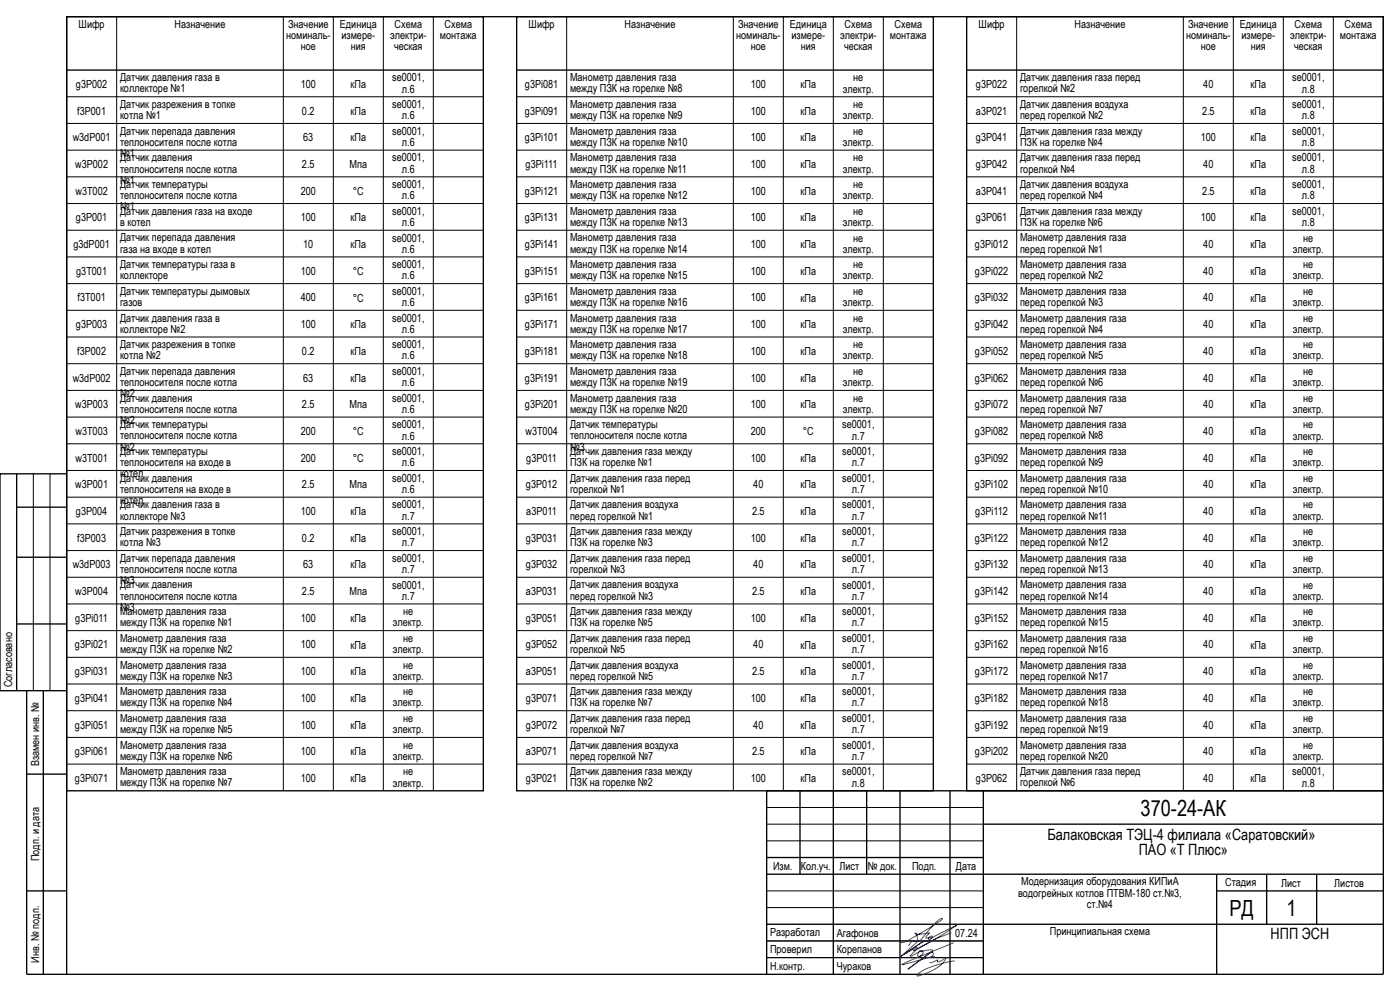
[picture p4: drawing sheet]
<svg xmlns="http://www.w3.org/2000/svg" width="420mm" height="297mm" viewBox="0 0 420 297" stroke-linecap="round" stroke-linejoin="round" font-family="sans-serif">
<defs><g id="words">
<g font-size="6.7">
<text x="342.2" y="244.4">370-24-АК</text>
<text x="368.8" y="274.5">РД</text>
<text x="386" y="274.4">1</text>
</g>
<g font-size="4.7">
<text x="314.2" y="251.7">Балаковская ТЭЦ-4 филиала «Саратовский»</text>
<text x="341.6" y="256.4">ПАО «Т Плюс»</text>
<text x="381.2" y="281.5">НПП ЭСН</text>
</g>
<g font-size="3.3">
<text x="23.6" y="8.3">Шифр</text>
<text x="52.4" y="8.3">Назначение</text>
<text x="85.8" y="11.7">номиналь-</text>
<text x="86.4" y="8.3">Значение</text>
<text x="102" y="8.4">Единица</text>
<text x="102.4" y="11.7">измере-</text>
<text x="117" y="11.7">электри-</text>
<text x="118.4" y="8.3">Схема</text>
<text x="132" y="11.7">монтажа</text>
<text x="133.4" y="8.3">Схема</text>
<text x="158.6" y="8.3">Шифр</text>
<text x="187.4" y="8.3">Назначение</text>
<text x="220.8" y="11.7">номиналь-</text>
<text x="221.4" y="8.3">Значение</text>
<text x="237" y="8.4">Единица</text>
<text x="237.4" y="11.7">измере-</text>
<text x="252" y="11.7">электри-</text>
<text x="253.4" y="8.3">Схема</text>
<text x="267" y="11.7">монтажа</text>
<text x="268.4" y="8.3">Схема</text>
<text x="293.6" y="8.3">Шифр</text>
<text x="322.4" y="8.3">Назначение</text>
<text x="355.8" y="11.7">номиналь-</text>
<text x="356.4" y="8.3">Значение</text>
<text x="372" y="8.4">Единица</text>
<text x="372.4" y="11.7">измере-</text>
<text x="387" y="11.7">электри-</text>
<text x="388.4" y="8.3">Схема</text>
<text x="402" y="11.7">монтажа</text>
<text x="403.4" y="8.3">Схема</text>
<text x="90.2" y="15">ное</text>
<text x="105.2" y="15">ния</text>
<text x="118.2" y="15">ческая</text>
<text x="225.2" y="15">ное</text>
<text x="240.2" y="15">ния</text>
<text x="253.2" y="15">ческая</text>
<text x="360.2" y="15">ное</text>
<text x="375.2" y="15">ния</text>
<text x="388.2" y="15">ческая</text>
<text x="22.8" y="26.3">g3P002</text>
<text x="36" y="24.4">Датчик давления газа в</text>
<text x="36" y="27.7">коллекторе №1</text>
<text x="90.2" y="26.3">100</text>
<text x="105.2" y="26.4">кПа</text>
<text x="117.6" y="24.4">se0001,</text>
<text x="120.6" y="27.7">л.6</text>
<text x="157.5" y="26.3">g3Pi081</text>
<text x="171" y="24.4">Манометр давления газа</text>
<text x="171" y="27.7">между ПЗК на горелке №8</text>
<text x="225.2" y="26.3">100</text>
<text x="240.2" y="26.4">кПа</text>
<text x="252.9" y="27.7">электр.</text>
<text x="256" y="24.4">не</text>
<text x="292.8" y="26.3">g3P022</text>
<text x="306" y="24.4">Датчик давления газа перед</text>
<text x="306" y="27.7">горелкой №2</text>
<text x="361" y="26.3">40</text>
<text x="375.2" y="26.4">кПа</text>
<text x="387.6" y="24.4">se0001,</text>
<text x="390.6" y="27.7">л.8</text>
<text x="23.2" y="34.3">f3P001</text>
<text x="36" y="32.4">Датчик разрежения в топке</text>
<text x="36" y="35.7">котла №1</text>
<text x="90.6" y="34.3">0.2</text>
<text x="105.2" y="34.4">кПа</text>
<text x="117.6" y="32.4">se0001,</text>
<text x="120.6" y="35.7">л.6</text>
<text x="157.5" y="34.3">g3Pi091</text>
<text x="171" y="32.4">Манометр давления газа</text>
<text x="171" y="35.7">между ПЗК на горелке №9</text>
<text x="225.2" y="34.3">100</text>
<text x="240.2" y="34.4">кПа</text>
<text x="252.9" y="35.7">электр.</text>
<text x="256" y="32.4">не</text>
<text x="292.8" y="34.3">а3P021</text>
<text x="306" y="32.4">Датчик давления воздуха</text>
<text x="306" y="35.7">перед горелкой №2</text>
<text x="360.6" y="34.3">2.5</text>
<text x="375.2" y="34.4">кПа</text>
<text x="387.6" y="32.4">se0001,</text>
<text x="390.6" y="35.7">л.8</text>
<text x="36" y="40.4">Датчик перепада давления</text>
<text x="117.6" y="40.4">se0001,</text>
<text x="171" y="40.4">Манометр давления газа</text>
<text x="256" y="40.4">не</text>
<text x="306" y="40.4">Датчик давления газа между</text>
<text x="387.6" y="40.4">se0001,</text>
<text x="21.8" y="42.3">w3dP001</text>
<text x="36" y="43.7">теплоносителя после котла</text>
<text x="36" y="47">№1</text>
<text x="91" y="42.3">63</text>
<text x="105.2" y="42.4">кПа</text>
<text x="120.6" y="43.7">л.6</text>
<text x="157.5" y="42.3">g3Pi101</text>
<text x="171" y="43.7">между ПЗК на горелке №10</text>
<text x="225.2" y="42.3">100</text>
<text x="240.2" y="42.4">кПа</text>
<text x="252.9" y="43.7">электр.</text>
<text x="292.8" y="42.3">g3P041</text>
<text x="306" y="43.7">ПЗК на горелке №4</text>
<text x="360.2" y="42.3">100</text>
<text x="375.2" y="42.4">кПа</text>
<text x="390.6" y="43.7">л.8</text>
<text x="22.6" y="50.3">w3P002</text>
<text x="36" y="48.4">Датчик давления</text>
<text x="36" y="51.7">теплоносителя после котла</text>
<text x="90.6" y="50.3">2.5</text>
<text x="104.9" y="50.4">Мпа</text>
<text x="117.6" y="48.4">se0001,</text>
<text x="120.6" y="51.7">л.6</text>
<text x="157.7" y="50.3">g3Pi111</text>
<text x="171" y="48.4">Манометр давления газа</text>
<text x="171" y="51.7">между ПЗК на горелке №11</text>
<text x="225.2" y="50.3">100</text>
<text x="240.2" y="50.4">кПа</text>
<text x="252.9" y="51.7">электр.</text>
<text x="256" y="48.4">не</text>
<text x="292.8" y="50.3">g3P042</text>
<text x="306" y="48.4">Датчик давления газа перед</text>
<text x="306" y="51.7">горелкой №4</text>
<text x="361" y="50.3">40</text>
<text x="375.2" y="50.4">кПа</text>
<text x="387.6" y="48.4">se0001,</text>
<text x="390.6" y="51.7">л.8</text>
<text x="22.6" y="58.3">w3T002</text>
<text x="36" y="55">№1</text>
<text x="36" y="56.4">Датчик температуры</text>
<text x="36" y="59.7">теплоносителя после котла</text>
<text x="90.2" y="58.3">200</text>
<text x="105.8" y="58.4">°C</text>
<text x="117.6" y="56.4">se0001,</text>
<text x="120.6" y="59.7">л.6</text>
<text x="157.5" y="58.3">g3Pi121</text>
<text x="171" y="56.4">Манометр давления газа</text>
<text x="171" y="59.7">между ПЗК на горелке №12</text>
<text x="225.2" y="58.3">100</text>
<text x="240.2" y="58.4">кПа</text>
<text x="252.9" y="59.7">электр.</text>
<text x="256" y="56.4">не</text>
<text x="292.8" y="58.3">а3P041</text>
<text x="306" y="56.4">Датчик давления воздуха</text>
<text x="306" y="59.7">перед горелкой №4</text>
<text x="360.6" y="58.3">2.5</text>
<text x="375.2" y="58.4">кПа</text>
<text x="387.6" y="56.4">se0001,</text>
<text x="390.6" y="59.7">л.8</text>
<text x="36" y="63">№1</text>
<text x="36" y="64.4">Датчик давления газа на входе</text>
<text x="117.6" y="64.4">se0001,</text>
<text x="171" y="64.4">Манометр давления газа</text>
<text x="256" y="64.4">не</text>
<text x="306" y="64.4">Датчик давления газа между</text>
<text x="387.6" y="64.4">se0001,</text>
<text x="22.8" y="66.3">g3P001</text>
<text x="36" y="67.7">в котел</text>
<text x="90.2" y="66.3">100</text>
<text x="105.2" y="66.4">кПа</text>
<text x="120.6" y="67.7">л.6</text>
<text x="157.5" y="66.3">g3Pi131</text>
<text x="171" y="67.7">между ПЗК на горелке №13</text>
<text x="225.2" y="66.3">100</text>
<text x="240.2" y="66.4">кПа</text>
<text x="252.9" y="67.7">электр.</text>
<text x="292.8" y="66.3">g3P061</text>
<text x="306" y="67.7">ПЗК на горелке №6</text>
<text x="360.2" y="66.3">100</text>
<text x="375.2" y="66.4">кПа</text>
<text x="390.6" y="67.7">л.8</text>
<text x="22" y="74.3">g3dP001</text>
<text x="36" y="72.4">Датчик перепада давления</text>
<text x="36" y="75.7">газа на входе в котел</text>
<text x="91" y="74.3">10</text>
<text x="105.2" y="74.4">кПа</text>
<text x="117.6" y="72.4">se0001,</text>
<text x="120.6" y="75.7">л.6</text>
<text x="157.5" y="74.3">g3Pi141</text>
<text x="171" y="72.4">Манометр давления газа</text>
<text x="171" y="75.7">между ПЗК на горелке №14</text>
<text x="225.2" y="74.3">100</text>
<text x="240.2" y="74.4">кПа</text>
<text x="252.9" y="75.7">электр.</text>
<text x="256" y="72.4">не</text>
<text x="292.5" y="74.3">g3Pi012</text>
<text x="306" y="72.4">Манометр давления газа</text>
<text x="306" y="75.7">перед горелкой №1</text>
<text x="361" y="74.3">40</text>
<text x="375.2" y="74.4">кПа</text>
<text x="387.9" y="75.7">электр.</text>
<text x="391" y="72.4">не</text>
<text x="22.9" y="82.3">g3T001</text>
<text x="36" y="80.4">Датчик температуры газа в</text>
<text x="36" y="83.7">коллекторе</text>
<text x="90.2" y="82.3">100</text>
<text x="105.8" y="82.4">°C</text>
<text x="117.6" y="80.4">se0001,</text>
<text x="120.6" y="83.7">л.6</text>
<text x="157.5" y="82.3">g3Pi151</text>
<text x="171" y="80.4">Манометр давления газа</text>
<text x="171" y="83.7">между ПЗК на горелке №15</text>
<text x="225.2" y="82.3">100</text>
<text x="240.2" y="82.4">кПа</text>
<text x="252.9" y="83.7">электр.</text>
<text x="256" y="80.4">не</text>
<text x="292.5" y="82.3">g3Pi022</text>
<text x="306" y="80.4">Манометр давления газа</text>
<text x="306" y="83.7">перед горелкой №2</text>
<text x="361" y="82.3">40</text>
<text x="375.2" y="82.4">кПа</text>
<text x="387.9" y="83.7">электр.</text>
<text x="391" y="80.4">не</text>
<text x="36" y="88.4">Датчик температуры дымовых</text>
<text x="117.6" y="88.4">se0001,</text>
<text x="171" y="88.4">Манометр давления газа</text>
<text x="256" y="88.4">не</text>
<text x="306" y="88.4">Манометр давления газа</text>
<text x="391" y="88.4">не</text>
<text x="23.2" y="90.3">f3T001</text>
<text x="36" y="91.7">газов</text>
<text x="90.2" y="90.3">400</text>
<text x="105.8" y="90.4">°C</text>
<text x="120.6" y="91.7">л.6</text>
<text x="157.5" y="90.3">g3Pi161</text>
<text x="171" y="91.7">между ПЗК на горелке №16</text>
<text x="225.2" y="90.3">100</text>
<text x="240.2" y="90.4">кПа</text>
<text x="252.9" y="91.7">электр.</text>
<text x="292.5" y="90.3">g3Pi032</text>
<text x="306" y="91.7">перед горелкой №3</text>
<text x="361" y="90.3">40</text>
<text x="375.2" y="90.4">кПа</text>
<text x="387.9" y="91.7">электр.</text>
<text x="22.8" y="98.3">g3P003</text>
<text x="36" y="96.4">Датчик давления газа в</text>
<text x="36" y="99.7">коллекторе №2</text>
<text x="90.2" y="98.3">100</text>
<text x="105.2" y="98.4">кПа</text>
<text x="117.6" y="96.4">se0001,</text>
<text x="120.6" y="99.7">л.6</text>
<text x="157.5" y="98.3">g3Pi171</text>
<text x="171" y="96.4">Манометр давления газа</text>
<text x="171" y="99.7">между ПЗК на горелке №17</text>
<text x="225.2" y="98.3">100</text>
<text x="240.2" y="98.4">кПа</text>
<text x="252.9" y="99.7">электр.</text>
<text x="256" y="96.4">не</text>
<text x="292.5" y="98.3">g3Pi042</text>
<text x="306" y="96.4">Манометр давления газа</text>
<text x="306" y="99.7">перед горелкой №4</text>
<text x="361" y="98.3">40</text>
<text x="375.2" y="98.4">кПа</text>
<text x="387.9" y="99.7">электр.</text>
<text x="391" y="96.4">не</text>
<text x="23.2" y="106.3">f3P002</text>
<text x="36" y="104.4">Датчик разрежения в топке</text>
<text x="36" y="107.7">котла №2</text>
<text x="90.6" y="106.3">0.2</text>
<text x="105.2" y="106.4">кПа</text>
<text x="117.6" y="104.4">se0001,</text>
<text x="120.6" y="107.7">л.6</text>
<text x="157.5" y="106.3">g3Pi181</text>
<text x="171" y="104.4">Манометр давления газа</text>
<text x="171" y="107.7">между ПЗК на горелке №18</text>
<text x="225.2" y="106.3">100</text>
<text x="240.2" y="106.4">кПа</text>
<text x="252.9" y="107.7">электр.</text>
<text x="256" y="104.4">не</text>
<text x="292.5" y="106.3">g3Pi052</text>
<text x="306" y="104.4">Манометр давления газа</text>
<text x="306" y="107.7">перед горелкой №5</text>
<text x="361" y="106.3">40</text>
<text x="375.2" y="106.4">кПа</text>
<text x="387.9" y="107.7">электр.</text>
<text x="391" y="104.4">не</text>
<text x="36" y="112.4">Датчик перепада давления</text>
<text x="117.6" y="112.4">se0001,</text>
<text x="171" y="112.4">Манометр давления газа</text>
<text x="256" y="112.4">не</text>
<text x="306" y="112.4">Манометр давления газа</text>
<text x="391" y="112.4">не</text>
<text x="21.8" y="114.3">w3dP002</text>
<text x="36" y="115.7">теплоносителя после котла</text>
<text x="36" y="119">№2</text>
<text x="91" y="114.3">63</text>
<text x="105.2" y="114.4">кПа</text>
<text x="120.6" y="115.7">л.6</text>
<text x="157.5" y="114.3">g3Pi191</text>
<text x="171" y="115.7">между ПЗК на горелке №19</text>
<text x="225.2" y="114.3">100</text>
<text x="240.2" y="114.4">кПа</text>
<text x="252.9" y="115.7">электр.</text>
<text x="292.5" y="114.3">g3Pi062</text>
<text x="306" y="115.7">перед горелкой №6</text>
<text x="361" y="114.3">40</text>
<text x="375.2" y="114.4">кПа</text>
<text x="387.9" y="115.7">электр.</text>
<text x="22.6" y="122.3">w3P003</text>
<text x="36" y="120.4">Датчик давления</text>
<text x="36" y="123.7">теплоносителя после котла</text>
<text x="90.6" y="122.3">2.5</text>
<text x="104.9" y="122.4">Мпа</text>
<text x="117.6" y="120.4">se0001,</text>
<text x="120.6" y="123.7">л.6</text>
<text x="157.5" y="122.3">g3Pi201</text>
<text x="171" y="120.4">Манометр давления газа</text>
<text x="171" y="123.7">между ПЗК на горелке №20</text>
<text x="225.2" y="122.3">100</text>
<text x="240.2" y="122.4">кПа</text>
<text x="252.9" y="123.7">электр.</text>
<text x="256" y="120.4">не</text>
<text x="292.5" y="122.3">g3Pi072</text>
<text x="306" y="120.4">Манометр давления газа</text>
<text x="306" y="123.7">перед горелкой №7</text>
<text x="361" y="122.3">40</text>
<text x="375.2" y="122.4">кПа</text>
<text x="387.9" y="123.7">электр.</text>
<text x="391" y="120.4">не</text>
<text x="22.6" y="130.3">w3T003</text>
<text x="36" y="127">№2</text>
<text x="36" y="128.4">Датчик температуры</text>
<text x="36" y="131.7">теплоносителя после котла</text>
<text x="90.2" y="130.3">200</text>
<text x="105.8" y="130.4">°C</text>
<text x="117.6" y="128.4">se0001,</text>
<text x="120.6" y="131.7">л.6</text>
<text x="157.6" y="130.3">w3T004</text>
<text x="171" y="128.4">Датчик температуры</text>
<text x="171" y="131.7">теплоносителя после котла</text>
<text x="225.2" y="130.3">200</text>
<text x="240.8" y="130.4">°C</text>
<text x="252.6" y="128.4">se0001,</text>
<text x="255.6" y="131.7">л.7</text>
<text x="292.5" y="130.3">g3Pi082</text>
<text x="306" y="128.4">Манометр давления газа</text>
<text x="306" y="131.7">перед горелкой №8</text>
<text x="361" y="130.3">40</text>
<text x="375.2" y="130.4">кПа</text>
<text x="387.9" y="131.7">электр.</text>
<text x="391" y="128.4">не</text>
<text x="36" y="135">№2</text>
<text x="36" y="136.4">Датчик температуры</text>
<text x="117.6" y="136.4">se0001,</text>
<text x="171" y="135">№3</text>
<text x="171" y="136.4">Датчик давления газа между</text>
<text x="252.6" y="136.4">se0001,</text>
<text x="306" y="136.4">Манометр давления газа</text>
<text x="391" y="136.4">не</text>
<text x="22.6" y="138.3">w3T001</text>
<text x="36" y="139.7">теплоносителя на входе в</text>
<text x="36" y="143">котел</text>
<text x="90.2" y="138.3">200</text>
<text x="105.8" y="138.4">°C</text>
<text x="120.6" y="139.7">л.6</text>
<text x="157.9" y="138.3">g3P011</text>
<text x="171" y="139.7">ПЗК на горелке №1</text>
<text x="225.2" y="138.3">100</text>
<text x="240.2" y="138.4">кПа</text>
<text x="255.6" y="139.7">л.7</text>
<text x="292.5" y="138.3">g3Pi092</text>
<text x="306" y="139.7">перед горелкой №9</text>
<text x="361" y="138.3">40</text>
<text x="375.2" y="138.4">кПа</text>
<text x="387.9" y="139.7">электр.</text>
<text x="22.6" y="146.3">w3P001</text>
<text x="36" y="144.4">Датчик давления</text>
<text x="36" y="147.7">теплоносителя на входе в</text>
<text x="90.6" y="146.3">2.5</text>
<text x="104.9" y="146.4">Мпа</text>
<text x="117.6" y="144.4">se0001,</text>
<text x="120.6" y="147.7">л.6</text>
<text x="157.8" y="146.3">g3P012</text>
<text x="171" y="144.4">Датчик давления газа перед</text>
<text x="171" y="147.7">горелкой №1</text>
<text x="226" y="146.3">40</text>
<text x="240.2" y="146.4">кПа</text>
<text x="252.6" y="144.4">se0001,</text>
<text x="255.6" y="147.7">л.7</text>
<text x="292.5" y="146.3">g3Pi102</text>
<text x="306" y="144.4">Манометр давления газа</text>
<text x="306" y="147.7">перед горелкой №10</text>
<text x="361" y="146.3">40</text>
<text x="375.2" y="146.4">кПа</text>
<text x="387.9" y="147.7">электр.</text>
<text x="391" y="144.4">не</text>
<text x="22.8" y="154.3">g3P004</text>
<text x="36" y="151">котел</text>
<text x="36" y="152.4">Датчик давления газа в</text>
<text x="36" y="155.7">коллекторе №3</text>
<text x="90.2" y="154.3">100</text>
<text x="105.2" y="154.4">кПа</text>
<text x="117.6" y="152.4">se0001,</text>
<text x="120.6" y="155.7">л.7</text>
<text x="157.9" y="154.3">а3P011</text>
<text x="171" y="152.4">Датчик давления воздуха</text>
<text x="171" y="155.7">перед горелкой №1</text>
<text x="225.6" y="154.3">2.5</text>
<text x="240.2" y="154.4">кПа</text>
<text x="252.6" y="152.4">se0001,</text>
<text x="255.6" y="155.7">л.7</text>
<text x="292.6" y="154.3">g3Pi112</text>
<text x="306" y="152.4">Манометр давления газа</text>
<text x="306" y="155.7">перед горелкой №11</text>
<text x="361" y="154.3">40</text>
<text x="375.2" y="154.4">кПа</text>
<text x="387.9" y="155.7">электр.</text>
<text x="391" y="152.4">не</text>
<text x="36" y="160.4">Датчик разрежения в топке</text>
<text x="117.6" y="160.4">se0001,</text>
<text x="171" y="160.4">Датчик давления газа между</text>
<text x="252.6" y="160.4">se0001,</text>
<text x="306" y="160.4">Манометр давления газа</text>
<text x="391" y="160.4">не</text>
<text x="23.2" y="162.3">f3P003</text>
<text x="36" y="163.7">котла №3</text>
<text x="90.6" y="162.3">0.2</text>
<text x="105.2" y="162.4">кПа</text>
<text x="120.6" y="163.7">л.7</text>
<text x="157.8" y="162.3">g3P031</text>
<text x="171" y="163.7">ПЗК на горелке №3</text>
<text x="225.2" y="162.3">100</text>
<text x="240.2" y="162.4">кПа</text>
<text x="255.6" y="163.7">л.7</text>
<text x="292.5" y="162.3">g3Pi122</text>
<text x="306" y="163.7">перед горелкой №12</text>
<text x="361" y="162.3">40</text>
<text x="375.2" y="162.4">кПа</text>
<text x="387.9" y="163.7">электр.</text>
<text x="21.8" y="170.3">w3dP003</text>
<text x="36" y="168.4">Датчик перепада давления</text>
<text x="36" y="171.7">теплоносителя после котла</text>
<text x="91" y="170.3">63</text>
<text x="105.2" y="170.4">кПа</text>
<text x="117.6" y="168.4">se0001,</text>
<text x="120.6" y="171.7">л.7</text>
<text x="157.8" y="170.3">g3P032</text>
<text x="171" y="168.4">Датчик давления газа перед</text>
<text x="171" y="171.7">горелкой №3</text>
<text x="226" y="170.3">40</text>
<text x="240.2" y="170.4">кПа</text>
<text x="252.6" y="168.4">se0001,</text>
<text x="255.6" y="171.7">л.7</text>
<text x="292.5" y="170.3">g3Pi132</text>
<text x="306" y="168.4">Манометр давления газа</text>
<text x="306" y="171.7">перед горелкой №13</text>
<text x="361" y="170.3">40</text>
<text x="375.2" y="170.4">кПа</text>
<text x="387.9" y="171.7">электр.</text>
<text x="391" y="168.4">не</text>
<text x="22.6" y="178.3">w3P004</text>
<text x="36" y="175">№3</text>
<text x="36" y="176.4">Датчик давления</text>
<text x="36" y="179.7">теплоносителя после котла</text>
<text x="90.6" y="178.3">2.5</text>
<text x="104.9" y="178.4">Мпа</text>
<text x="117.6" y="176.4">se0001,</text>
<text x="120.6" y="179.7">л.7</text>
<text x="157.8" y="178.3">а3P031</text>
<text x="171" y="176.4">Датчик давления воздуха</text>
<text x="171" y="179.7">перед горелкой №3</text>
<text x="225.6" y="178.3">2.5</text>
<text x="240.2" y="178.4">кПа</text>
<text x="252.6" y="176.4">se0001,</text>
<text x="255.6" y="179.7">л.7</text>
<text x="292.5" y="178.3">g3Pi142</text>
<text x="306" y="176.4">Манометр давления газа</text>
<text x="306" y="179.7">перед горелкой №14</text>
<text x="361" y="178.3">40</text>
<text x="375.2" y="178.4">кПа</text>
<text x="387.9" y="179.7">электр.</text>
<text x="391" y="176.4">не</text>
<text x="36" y="183">№3</text>
<text x="36" y="184.4">Манометр давления газа</text>
<text x="121" y="184.4">не</text>
<text x="171" y="184.4">Датчик давления газа между</text>
<text x="252.6" y="184.4">se0001,</text>
<text x="306" y="184.4">Манометр давления газа</text>
<text x="391" y="184.4">не</text>
<text x="22.6" y="186.3">g3Pi011</text>
<text x="36" y="187.7">между ПЗК на горелке №1</text>
<text x="90.2" y="186.3">100</text>
<text x="105.2" y="186.4">кПа</text>
<text x="117.9" y="187.7">электр.</text>
<text x="157.8" y="186.3">g3P051</text>
<text x="171" y="187.7">ПЗК на горелке №5</text>
<text x="225.2" y="186.3">100</text>
<text x="240.2" y="186.4">кПа</text>
<text x="255.6" y="187.7">л.7</text>
<text x="292.5" y="186.3">g3Pi152</text>
<text x="306" y="187.7">перед горелкой №15</text>
<text x="361" y="186.3">40</text>
<text x="375.2" y="186.4">кПа</text>
<text x="387.9" y="187.7">электр.</text>
<text x="22.5" y="194.3">g3Pi021</text>
<text x="36" y="192.4">Манометр давления газа</text>
<text x="36" y="195.7">между ПЗК на горелке №2</text>
<text x="90.2" y="194.3">100</text>
<text x="105.2" y="194.4">кПа</text>
<text x="117.9" y="195.7">электр.</text>
<text x="121" y="192.4">не</text>
<text x="157.8" y="194.3">g3P052</text>
<text x="171" y="192.4">Датчик давления газа перед</text>
<text x="171" y="195.7">горелкой №5</text>
<text x="226" y="194.3">40</text>
<text x="240.2" y="194.4">кПа</text>
<text x="252.6" y="192.4">se0001,</text>
<text x="255.6" y="195.7">л.7</text>
<text x="292.5" y="194.3">g3Pi162</text>
<text x="306" y="192.4">Манометр давления газа</text>
<text x="306" y="195.7">перед горелкой №16</text>
<text x="361" y="194.3">40</text>
<text x="375.2" y="194.4">кПа</text>
<text x="387.9" y="195.7">электр.</text>
<text x="391" y="192.4">не</text>
<text x="22.5" y="202.3">g3Pi031</text>
<text x="36" y="200.4">Манометр давления газа</text>
<text x="36" y="203.7">между ПЗК на горелке №3</text>
<text x="90.2" y="202.3">100</text>
<text x="105.2" y="202.4">кПа</text>
<text x="117.9" y="203.7">электр.</text>
<text x="121" y="200.4">не</text>
<text x="157.8" y="202.3">а3P051</text>
<text x="171" y="200.4">Датчик давления воздуха</text>
<text x="171" y="203.7">перед горелкой №5</text>
<text x="225.6" y="202.3">2.5</text>
<text x="240.2" y="202.4">кПа</text>
<text x="252.6" y="200.4">se0001,</text>
<text x="255.6" y="203.7">л.7</text>
<text x="292.5" y="202.3">g3Pi172</text>
<text x="306" y="200.4">Манометр давления газа</text>
<text x="306" y="203.7">перед горелкой №17</text>
<text x="361" y="202.3">40</text>
<text x="375.2" y="202.4">кПа</text>
<text x="387.9" y="203.7">электр.</text>
<text x="391" y="200.4">не</text>
<text x="3.7" y="206" transform="rotate(-90 3.7 206)">Согласовано</text>
<text x="36" y="208.4">Манометр давления газа</text>
<text x="121" y="208.4">не</text>
<text x="171" y="208.4">Датчик давления газа между</text>
<text x="252.6" y="208.4">se0001,</text>
<text x="306" y="208.4">Манометр давления газа</text>
<text x="391" y="208.4">не</text>
<text x="22.5" y="210.3">g3Pi041</text>
<text x="36" y="211.7">между ПЗК на горелке №4</text>
<text x="90.2" y="210.3">100</text>
<text x="105.2" y="210.4">кПа</text>
<text x="117.9" y="211.7">электр.</text>
<text x="157.8" y="210.3">g3P071</text>
<text x="171" y="211.7">ПЗК на горелке №7</text>
<text x="225.2" y="210.3">100</text>
<text x="240.2" y="210.4">кПа</text>
<text x="255.6" y="211.7">л.7</text>
<text x="292.5" y="210.3">g3Pi182</text>
<text x="306" y="211.7">перед горелкой №18</text>
<text x="361" y="210.3">40</text>
<text x="375.2" y="210.4">кПа</text>
<text x="387.9" y="211.7">электр.</text>
<text x="22.5" y="218.3">g3Pi051</text>
<text x="36" y="216.4">Манометр давления газа</text>
<text x="36" y="219.7">между ПЗК на горелке №5</text>
<text x="90.2" y="218.3">100</text>
<text x="105.2" y="218.4">кПа</text>
<text x="117.9" y="219.7">электр.</text>
<text x="121" y="216.4">не</text>
<text x="157.8" y="218.3">g3P072</text>
<text x="171" y="216.4">Датчик давления газа перед</text>
<text x="171" y="219.7">горелкой №7</text>
<text x="226" y="218.3">40</text>
<text x="240.2" y="218.4">кПа</text>
<text x="252.6" y="216.4">se0001,</text>
<text x="255.6" y="219.7">л.7</text>
<text x="292.5" y="218.3">g3Pi192</text>
<text x="306" y="216.4">Манометр давления газа</text>
<text x="306" y="219.7">перед горелкой №19</text>
<text x="361" y="218.3">40</text>
<text x="375.2" y="218.4">кПа</text>
<text x="387.9" y="219.7">электр.</text>
<text x="391" y="216.4">не</text>
<text x="22.5" y="226.3">g3Pi061</text>
<text x="36" y="224.4">Манометр давления газа</text>
<text x="36" y="227.7">между ПЗК на горелке №6</text>
<text x="90.2" y="226.3">100</text>
<text x="105.2" y="226.4">кПа</text>
<text x="117.9" y="227.7">электр.</text>
<text x="121" y="224.4">не</text>
<text x="157.8" y="226.3">а3P071</text>
<text x="171" y="224.4">Датчик давления воздуха</text>
<text x="171" y="227.7">перед горелкой №7</text>
<text x="225.6" y="226.3">2.5</text>
<text x="240.2" y="226.4">кПа</text>
<text x="252.6" y="224.4">se0001,</text>
<text x="255.6" y="227.7">л.7</text>
<text x="292.5" y="226.3">g3Pi202</text>
<text x="306" y="224.4">Манометр давления газа</text>
<text x="306" y="227.7">перед горелкой №20</text>
<text x="361" y="226.3">40</text>
<text x="375.2" y="226.4">кПа</text>
<text x="387.9" y="227.7">электр.</text>
<text x="391" y="224.4">не</text>
<text x="11.7" y="229.7" transform="rotate(-90 11.7 229.7)">Взамен инв. №</text>
<text x="36" y="232.4">Манометр давления газа</text>
<text x="121" y="232.4">не</text>
<text x="171" y="232.4">Датчик давления газа между</text>
<text x="252.6" y="232.4">se0001,</text>
<text x="306" y="232.4">Датчик давления газа перед</text>
<text x="387.6" y="232.4">se0001,</text>
<text x="22.5" y="234.3">g3Pi071</text>
<text x="36" y="235.7">между ПЗК на горелке №7</text>
<text x="90.2" y="234.3">100</text>
<text x="105.2" y="234.4">кПа</text>
<text x="117.9" y="235.7">электр.</text>
<text x="157.8" y="234.3">g3P021</text>
<text x="171" y="235.7">ПЗК на горелке №2</text>
<text x="225.2" y="234.3">100</text>
<text x="240.2" y="234.4">кПа</text>
<text x="255.6" y="235.7">л.8</text>
<text x="292.8" y="234.3">g3P062</text>
<text x="306" y="235.7">горелкой №6</text>
<text x="361" y="234.3">40</text>
<text x="375.2" y="234.4">кПа</text>
<text x="390.6" y="235.7">л.8</text>
<text x="11.7" y="258.1" transform="rotate(-90 11.7 258.1)">Подп. и дата</text>
<text x="231.9" y="260.7">Изм.</text>
<text x="240.2" y="260.7">Кол.уч.</text>
<text x="251.8" y="260.7">Лист</text>
<text x="260.4" y="260.7">№ док.</text>
<text x="273.6" y="260.7">Подп.</text>
<text x="286.8" y="260.7">Дата</text>
<text x="305.4" y="268.7">водогрейных котлов ПТВМ-180 ст.№3,</text>
<text x="306.3" y="265.4">Модернизация оборудования КИПиА</text>
<text x="367.5" y="265.7">Стадия</text>
<text x="384.3" y="265.7">Лист</text>
<text x="400.3" y="265.7">Листов</text>
<text x="326.1" y="272">ст.№4</text>
<text x="231" y="280.7">Разработал</text>
<text x="251" y="280.7">Агафонов</text>
<text x="286.6" y="280.7">07.24</text>
<text x="315" y="280.3">Принципиальная схема</text>
<text x="231" y="285.7">Проверил</text>
<text x="251" y="285.7">Корепанов</text>
<text x="11.7" y="288.5" transform="rotate(-90 11.7 288.5)">Инв. № подп.</text>
<text x="231" y="290.7">Н.контр.</text>
<text x="251" y="290.7">Чураков</text>
</g>
</g></defs>
<g fill="#000" stroke="#000" stroke-width=".3">
<path d="M20 29h125zM20 37h125zM155 29h125zM155 37h125zM290 29h125zM290 37h125zM20 45h125zM20 53h125zM155 45h125zM155 53h125zM290 45h125zM290 53h125z"/>
<path d="M20 61h125zM20 69h125zM20 77h125zM155 61h125zM155 69h125zM155 77h125zM290 61h125zM290 69h125zM290 77h125zM20 85h125zM20 93h125zM155 85h125z"/>
<path d="M155 93h125zM290 85h125zM290 93h125zM20 101h125zM20 109h125zM20 117h125zM155 101h125zM155 109h125zM155 117h125zM290 101h125zM290 109h125zM290 117h125z"/>
<path d="M20 125h125zM20 133h125zM155 125h125zM155 133h125zM290 125h125zM290 133h125zM20 141h125zM20 149h125zM20 157h125zM155 141h125zM155 149h125zM155 157h125z"/>
<path d="M290 141h125zM290 149h125zM290 157h125zM20 165h125zM20 173h125zM155 165h125zM155 173h125zM290 165h125zM290 173h125zM20 181h125zM20 189h125zM20 197h125z"/>
<path d="M155 181h125zM155 189h125zM155 197h125zM290 181h125zM290 189h125zM290 197h125zM10 142v65zM15 142v65zM20 205h125zM20 213h125zM155 205h125zM155 213h125z"/>
<path d="M290 205h125zM290 213h125zM20 221h125zM20 229h125zM35 5v232zM85 5v232zM100 5v232zM115 5v232zM130 5v232zM155 221h125zM155 229h125zM170 5v232z"/>
<path d="M220 5v232zM235 5v232zM250 5v232zM265 5v232zM290 221h125zM290 229h125zM305 5v232zM355 5v232zM370 5v232zM385 5v232zM400 5v232zM230 252h65z"/>
<path d="M230 247h65zM230 242h65zM230 277h65zM230 272h65zM230 267h65zM230 287h65zM230 282h65z"/>
</g>
<g fill="#000" stroke="#000" stroke-width=".4">
<path d="M20 5h395zM20 21h125zM155 21h125zM290 21h125zM5 152h15zM5 167h15zM5 187h15zM5 142v65zM8 207v85zM13 207v85zM8 232h12zM230 237h185z"/>
<path d="M230 257h65zM295 247h120zM8 267h12zM230 262h185zM240 237v25zM260 237v25zM295 277h120zM365 267h50zM380 262v15zM395 262v15zM8 292h407zM20 5v287z"/>
<path d="M230 237v55zM250 237v55zM270 237v55zM285 237v55zM295 237v55zM365 262v30zM415 5v287z"/>
</g>
<path d="M20 5h125v232h-125zM155 5h125v232h-125zM290 5h125v232h-125zM20 142h-20v65h20" fill="none" stroke="#000" stroke-width=".4"/>
<path d="M285.4 279.6a74 74 0 0 0-11.4 5.3l6.7-3.5 6.3-4.1-7.9 3.8a.34 .34 0 0 1 0-.4 .34 .34 0 0 1 .4-.1 .34 .34 0 0 1 .1 .4 .6 .6 0 0 1-.4 .6 .6 .6 0 0 1-.6-.2l.3-.5-.9 .3a.52 .52 0 0 1-.2-.6 .52 .52 0 0 1 .4-.4l.7-.6h-.2a6.3 6.3 0 0 1-4.2 .1h.1a1.23 1.23 0 0 1 .6 1.5 .57 .57 0 0 0 .3 .7 .57 .57 0 0 0 .7-.2l1.4-1.7a14.3 14.3 0 0 1 5-4.7v.3l-1.8 1.3-9.3 5.4a1.16 1.16 0 0 1-1.5 .1l.2-.3M286.1 282.5l-13.4 5.5-2.1 1.1 9.5-2.5a.23 .23 0 0 1 .2 .2 .23 .23 0 0 1-.2 .2l-.4-.4 .3-.5a.47 .47 0 0 0-.1-.6 .47 .47 0 0 0-.6-.1l-7 5.1 7.5-5.6-.6-.3-3.4 .6a.62 .62 0 0 1 1-.1 .62 .62 0 0 1-.2 1l-.8 .6a.48 .48 0 0 1-.5-.3 .48 .48 0 0 1 .1-.6l.2-.5-2.2 1.3-.3-.1 2.1-2.3a.56 .56 0 0 0-.9 .1l-3.2 1.8 5.3-3.6 2-.6-2 .6-6.4 4.4 5.7-5.1a1.72 1.72 0 0 1-2 .1l-1.1 1.6M286.4 288.1a23.9 23.9 0 0 0-11 3.8l-.3 .6a12.6 12.6 0 0 0 8.6-5.2v-.3l-2.1 1.3a.32 .32 0 0 1-.4-.2 .32 .32 0 0 1 .1-.4l-1.5 .7-1 .1" fill="none" stroke="#00f" stroke-width=".3"/>
<use href="#words"/>
</svg>
